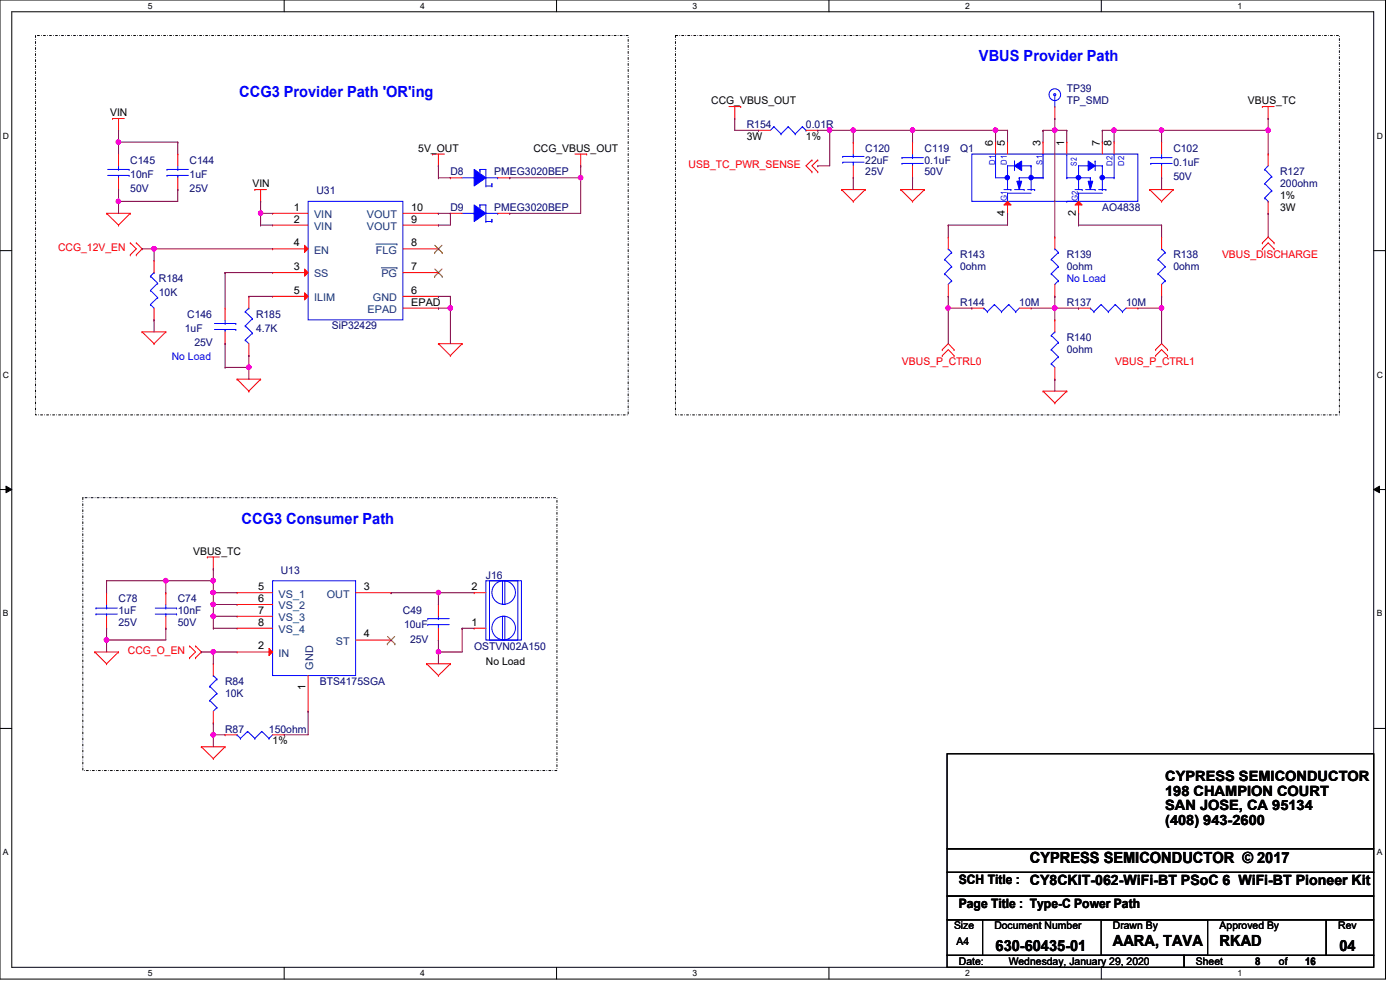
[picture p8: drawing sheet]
<svg xmlns="http://www.w3.org/2000/svg" width="297mm" height="210mm" viewBox="0 0 297 210" stroke-linecap="round" stroke-linejoin="round" font-family="sans-serif">
<defs><g id="words">
<g font-size="3.3" fill="#00f">
<text x="207.7" y="13">VBUS Provider Path</text>
<text x="50.8" y="20.6">CCG3 Provider Path 'OR'ing</text>
<text x="51.3" y="111.1">CCG3 Consumer Path</text>
</g>
<g font-size="3.3">
<text x="218.5" y="183">CYPRESS SEMICONDUCTOR © 2017</text>
<text x="211.2" y="201.6">630-60435-01</text>
<text x="236.1" y="200.6">AARA, TAVA</text>
<text x="258.7" y="200.6">RKAD</text>
<text x="284.1" y="201.6">04</text>
</g>
<g font-size="3">
<text x="247.2" y="165.7">CYPRESS SEMICONDUCTOR</text>
<text x="247.2" y="168.8">198 CHAMPION COURT</text>
<text x="247.2" y="171.9">SAN JOSE, CA 95134</text>
<text x="247.2" y="175">(408) 943-2600</text>
</g>
<g font-size="2.8">
<text x="203.4" y="187.6">SCH Title : CY8CKIT-062-WiFi-BT PSoC 6 WiFi-BT Pioneer Kit</text>
<text x="203.4" y="192.7">Page Title : Type-C Power Path</text>
</g>
<g font-size="2.2">
<text x="150.9" y="22.1">CCG_VBUS_OUT</text>
<text x="264.8" y="22.1">VBUS_TC</text>
<text x="23.4" y="24.6">VIN</text>
<text x="158.4" y="29.7">3W</text>
<text x="171" y="29.7">1%</text>
<text x="88.7" y="32.2">5V_OUT</text>
<text x="113.2" y="32.2">CCG_VBUS_OUT</text>
<text x="210.7" y="30.9" transform="rotate(-90 210.7 30.9)">6</text>
<text x="213.2" y="30.9" transform="rotate(-90 213.2 30.9)">5</text>
<text x="220.7" y="30.9" transform="rotate(-90 220.7 30.9)">3</text>
<text x="225.8" y="30.9" transform="rotate(-90 225.8 30.9)">1</text>
<text x="233.3" y="30.9" transform="rotate(-90 233.3 30.9)">7</text>
<text x="235.8" y="30.9" transform="rotate(-90 235.8 30.9)">8</text>
<text x="53.6" y="39.8">VIN</text>
<text x="62.3" y="44.7">1</text>
<text x="62.3" y="47.2">2</text>
<text x="87.2" y="47.2">9</text>
<text x="87.2" y="44.7">10</text>
<text x="213.2" y="45.8" transform="rotate(-90 213.2 45.8)">4</text>
<text x="228.3" y="45.8" transform="rotate(-90 228.3 45.8)">2</text>
<text x="271.6" y="42.2">1%</text>
<text x="271.6" y="44.7">3W</text>
<text x="62.3" y="52.2">4</text>
<text x="87.2" y="52.2">8</text>
<text x="62.3" y="57.3">3</text>
<text x="87.2" y="57.3">7</text>
<text x="62.3" y="62.3">5</text>
<text x="87.2" y="62.3">6</text>
<text x="87.2" y="64.8">EPAD</text>
<text x="41" y="117.7">VBUS_TC</text>
<text x="54.8" y="125.2">5</text>
<text x="77.2" y="125.2">3</text>
<text x="100" y="125.2">2</text>
<text x="54.8" y="127.7">6</text>
<text x="54.8" y="130.2">7</text>
<text x="54.8" y="137.8">2</text>
<text x="54.8" y="132.7">8</text>
<text x="77.2" y="135.2">4</text>
<text x="100" y="132.7">1</text>
<text x="103.1" y="141.1">No Load</text>
<text x="64.8" y="146.3" transform="rotate(-90 64.8 146.3)">1</text>
<text x="57.8" y="157.9">1%</text>
<text x="202.4" y="197.1">Size</text>
<text x="210.9" y="197.1">Document Number</text>
<text x="236.1" y="197.1">Drawn By</text>
<text x="258.7" y="197.1">Approved By</text>
<text x="283.9" y="197.1">Rev</text>
<text x="202.9" y="200.4">A4</text>
<text x="203.4" y="204.7">Date:</text>
<text x="214" y="204.7">Wednesday, January 29, 2020</text>
<text x="253.7" y="204.7">Sheet</text>
<text x="266.3" y="204.7">8</text>
<text x="271.3" y="204.7">of</text>
<text x="276.9" y="204.7">16</text>
</g>
<g font-size="2.2" fill="#000080">
<text x="226.3" y="19.6">TP39</text>
<text x="226.3" y="22.1">TP_SMD</text>
<text x="158.4" y="27.2">R154</text>
<text x="171" y="27.2">0.01R</text>
<text x="27.6" y="34.7">C145</text>
<text x="40.2" y="34.7">C144</text>
<text x="183.6" y="32.2">C120</text>
<text x="183.6" y="34.7">22uF</text>
<text x="196.1" y="32.2">C119</text>
<text x="196.1" y="34.7">0.1uF</text>
<text x="203.7" y="32.2">Q1</text>
<text x="248.9" y="32.2">C102</text>
<text x="248.9" y="35.2">0.1uF</text>
<text x="27.6" y="37.7">10nF</text>
<text x="27.6" y="40.7">50V</text>
<text x="40.2" y="37.7">1uF</text>
<text x="40.2" y="40.7">25V</text>
<text x="67.1" y="41.2">U31</text>
<text x="95.5" y="37.2">D8</text>
<text x="104.9" y="37.2">PMEG3020BEP</text>
<text x="183.6" y="37.2">25V</text>
<text x="196.1" y="37.2">50V</text>
<text x="248.9" y="38.2">50V</text>
<text x="271.6" y="37.2">R127</text>
<text x="271.6" y="39.8">200ohm</text>
<text x="95.5" y="44.7">D9</text>
<text x="104.9" y="44.7">PMEG3020BEP</text>
<text x="233.8" y="44.7">AO4838</text>
<text x="33.7" y="59.9">R184</text>
<text x="203.7" y="54.8">R143</text>
<text x="203.7" y="57.3">0ohm</text>
<text x="226.3" y="54.8">R139</text>
<text x="226.3" y="57.3">0ohm</text>
<text x="248.9" y="54.8">R138</text>
<text x="248.9" y="57.3">0ohm</text>
<text x="33.7" y="62.9">10K</text>
<text x="203.7" y="64.9">R144</text>
<text x="216.2" y="64.9">10M</text>
<text x="226.3" y="64.9">R137</text>
<text x="238.9" y="64.9">10M</text>
<text x="39.2" y="70.4">1uF</text>
<text x="39.7" y="67.4">C146</text>
<text x="54.3" y="67.4">R185</text>
<text x="54.3" y="70.4">4.7K</text>
<text x="70.4" y="69.9">SiP32429</text>
<text x="41.2" y="73.4">25V</text>
<text x="226.3" y="72.4">R140</text>
<text x="226.3" y="74.9">0ohm</text>
<text x="59.6" y="121.7">U13</text>
<text x="103.1" y="122.7">J16</text>
<text x="25.1" y="127.8">C78</text>
<text x="25.1" y="130.3">1uF</text>
<text x="37.7" y="127.8">C74</text>
<text x="37.7" y="130.3">10nF</text>
<text x="85.5" y="130.3">C49</text>
<text x="25.1" y="132.8">25V</text>
<text x="37.7" y="132.8">50V</text>
<text x="85.7" y="133.3">10uF</text>
<text x="87" y="136.3">25V</text>
<text x="100.6" y="137.8">OSTVN02A150</text>
<text x="47.8" y="145.3">R84</text>
<text x="47.8" y="147.9">10K</text>
<text x="67.9" y="145.3">BTS4175SGA</text>
<text x="47.8" y="155.4">R87</text>
<text x="57.1" y="155.4">150ohm</text>
</g>
<g font-size="2.2" fill="#f00">
<text x="146.1" y="35.7">USB_TC_PWR_SENSE</text>
<text x="12.3" y="53.3">CCG_12V_EN</text>
<text x="259.2" y="54.8">VBUS_DISCHARGE</text>
<text x="191.3" y="77.5">VBUS_P_CTRL0</text>
<text x="236.6" y="77.5">VBUS_P_CTRL1</text>
<text x="27.1" y="138.8">CCG_O_EN</text>
</g>
<g font-size="2.2" fill="#004080">
<text x="66.6" y="46.3">VIN</text>
<text x="77.9" y="46.3">VOUT</text>
<text x="66.6" y="48.8">VIN</text>
<text x="66.6" y="53.8">EN</text>
<text x="77.9" y="48.8">VOUT</text>
<text x="79.8" y="53.8">FLG</text>
<text x="66.6" y="58.8">SS</text>
<text x="80.9" y="58.8">PG</text>
<text x="66.6" y="63.9">ILIM</text>
<text x="79.1" y="63.9">GND</text>
<text x="78" y="66.4">EPAD</text>
<text x="59.1" y="126.7">VS_1</text>
<text x="59.1" y="129.2">VS_2</text>
<text x="59.1" y="131.7">VS_3</text>
<text x="69.3" y="126.7">OUT</text>
<text x="59.1" y="134.3">VS_4</text>
<text x="71.2" y="136.8">ST</text>
<text x="59.1" y="139.3">IN</text>
<text x="66.4" y="142" transform="rotate(-90 66.4 142)">GND</text>
</g>
<g font-size="2.2" fill="#00f">
<text x="226.3" y="59.9">No Load</text>
<text x="36.4" y="76.5">No Load</text>
</g>
<g font-size="1.8">
<text x="31.4" y="1.9">5</text>
<text x="89.2" y="1.9">4</text>
<text x="146.9" y="1.9">3</text>
<text x="204.7" y="1.9">2</text>
<text x="262.5" y="1.9">1</text>
<text x=".6" y="29.4">D</text>
<text x="292.1" y="29.4">D</text>
<text x=".6" y="80.1">C</text>
<text x="292.1" y="80.1">C</text>
<text x=".6" y="130.8">B</text>
<text x="292.1" y="130.8">B</text>
<text x=".6" y="181.4">A</text>
<text x="292.1" y="181.4">A</text>
<text x="31.4" y="207.1">5</text>
<text x="89.2" y="207.1">4</text>
<text x="146.9" y="207.1">3</text>
<text x="204.7" y="207.1">2</text>
<text x="262.5" y="207.1">1</text>
</g>
<g font-size="1.7" fill="#00f">
<text x="211.1" y="34.9" transform="rotate(-90 211.1 34.9)">D1</text>
<text x="213.6" y="34.9" transform="rotate(-90 213.6 34.9)">D1</text>
<text x="221.1" y="34.9" transform="rotate(-90 221.1 34.9)">S1</text>
<text x="228.4" y="35.2" transform="rotate(-90 228.4 35.2)">S2</text>
<text x="236" y="35.2" transform="rotate(-90 236 35.2)">D2</text>
<text x="238.5" y="35.2" transform="rotate(-90 238.5 35.2)">D2</text>
<text x="213.6" y="42.7" transform="rotate(-90 213.6 42.7)">G1</text>
<text x="228.7" y="42.7" transform="rotate(-90 228.7 42.7)">G2</text>
</g>
</g></defs>
<path d="M0 0h293.9v207.7h-293.9zM2.5 2.5h288.9v202.7h-288.9z" fill="none" stroke="#000" stroke-width=".21"/>
<g fill="#fff">
<path d="M31.4 .3h.9v1.9h-.9z"/>
<path d="M31.4 205.4h.9v2h-.9z"/>
</g>
<path d="M60.3 0v2.5M60.3 205.2v2.5" fill="none" stroke="#000" stroke-width=".21"/>
<g fill="#fff">
<path d="M89.2 .3h.9v1.9h-.9z"/>
<path d="M89.2 205.4h.9v2h-.9z"/>
</g>
<path d="M118.1 0v2.5M118.1 205.2v2.5" fill="none" stroke="#000" stroke-width=".21"/>
<g fill="#fff">
<path d="M146.9 .3h1v1.9h-1z"/>
<path d="M146.9 205.4h1v2h-1z"/>
</g>
<path d="M175.9 0v2.5M175.9 205.2v2.5" fill="none" stroke="#000" stroke-width=".21"/>
<g fill="#fff">
<path d="M204.7 .3h1v1.9h-1z"/>
<path d="M204.7 205.4h1v2h-1z"/>
</g>
<path d="M233.6 0v2.5M233.6 205.2v2.5" fill="none" stroke="#000" stroke-width=".21"/>
<g fill="#fff">
<path d="M262.5 .3h1v1.9h-1z"/>
<path d="M262.5 205.4h1v2h-1z"/>
<path d="M.6 27.8h1.3v2h-1.3z"/>
<path d="M292.1 27.8h1.2v2h-1.2z"/>
<path d="M.6 78.5h1.3v2h-1.3z"/>
<path d="M292.1 78.5h1.2v2h-1.2z"/>
</g>
<path d="M0 53.2h2.5M291.4 53.2h2.5" fill="none" stroke="#000" stroke-width=".21"/>
<g fill="#fff">
<path d="M.6 129.2h1.2v1.9h-1.2z"/>
<path d="M292.1 129.2h1.1v1.9h-1.1z"/>
</g>
<path d="M0 103.8h2.5M1.3 103.1l1.2 .7-1.2 .7zM291.4 103.8l1.3-.7v1.4zM291.4 103.8h2.5" fill="none" stroke="#000" stroke-width=".21"/>
<path d="M1.3 103.1l1.2 .7-1.2 .7zM291.4 103.8l1.3-.7v1.4z" fill="#000"/>
<g fill="#fff">
<path d="M.6 179.8h1.2v2h-1.2z"/>
<path d="M292.1 179.8h1.1v2h-1.1z"/>
</g>
<path d="M0 154.5h2.5M200.9 159.9h90.5v20.1h-90.5zM291.4 154.5h2.5M200.9 180h90.5v5h-90.5zM200.9 185h90.5v5.1h-90.5zM200.9 195.1h7.5v7.5h-7.5zM200.9 190.1h90.5v5h-90.5zM208.4 195.1h72.9v7.5h-72.9zM233.6 195.1h22.6v7.5h-22.6zM281.3 195.1h10.1v7.5h-10.1zM200.9 202.6h50.3v2.6h-50.3zM251.2 202.6h40.2v2.6h-40.2z" fill="none" stroke="#000" stroke-width=".21"/>
<path d="M7.5 7.5h125.8v80.5h-125.8zM143.3 7.5h140.8v80.5h-140.8zM17.6 105.6h100.6v57.8h-100.6z" fill="none" stroke="#000" stroke-width=".21" stroke-dasharray=".4 .4 0 .4"/>
<g fill="none" stroke="#f00" stroke-width=".21">
<path d="M23.9 25.1h.1M23.9 25.1h2.5M25.1 27.6h.1M25.1 32.7h.1M25.1 25.1v2.5M25.1 32.7v2.5M25.1 37.7v2.5M91.8 32.7h.1M91.8 32.7h2.5M93 35.2h.1M93 32.7v2.5M122 32.7h2.5"/>
<path d="M123.2 35.2h.1M123.2 32.7v2.5M124.5 32.7h.1M154.6 22.6h2.5M155.9 25.1h.1M155.9 22.6v2.5M157.1 22.6h.1M172.3 34h.1M172.3 36.4h.1M172.3 34l-1.3 1.2 1.3 1.2M173.5 34h.1M173.5 36.4h.1"/>
<path d="M173.5 34l-1.2 1.2 1.2 1.2M267.8 22.6h.1M267.8 22.6h2.5M269 25.1h.1M269 22.6v2.5M22.6 45.3h.1M22.6 45.3h5M22.6 45.3l2.5 2.5M25.1 47.8h.1M25.1 40.2h.1M27.6 45.3h.1M27.6 51.5h.1"/>
<path d="M27.6 54.1h.1M27.6 45.3l-2.5 2.5M27.6 51.5l1.3 1.3-1.3 1.3M28.9 54.1h.1M28.9 51.5h.1M28.9 51.5l1.2 1.3-1.2 1.3M54.1 40.2h.1M54.1 40.2h2.5M55.3 42.7h.1M55.3 40.2v2.5M178.5 40.2h.1M178.5 40.2h5.1"/>
<path d="M178.5 40.2l2.5 2.5M181 42.7h.1M183.6 40.2h.1M183.6 40.2l-2.6 2.5M191.1 40.2h.1M191.1 40.2h5M191.1 40.2l2.5 2.5M193.6 42.7h.1M196.1 40.2h.1M196.1 40.2l-2.5 2.5M201.2 50.3h.1M201.2 50.3v2.5"/>
<path d="M243.9 40.2h.1M243.9 40.2h5M243.9 40.2l2.5 2.5M246.4 42.7h.1M248.9 40.2h.1M248.9 40.2l-2.5 2.5M267.8 51.5h.1M267.8 52.8h.1M267.8 51.5l1.2-1.2 1.3 1.2M267.8 52.8l1.2-1.3 1.3 1.3M270.3 51.5h.1M270.3 52.8h.1"/>
<path d="M30.1 70.4h.1M30.1 70.4h5.1M30.1 70.4l2.6 2.5M32.7 72.9h.1M35.2 70.4h.1M35.2 70.4l-2.5 2.5M93 72.9h.1M93 72.9h5M93 72.9l2.5 2.5M95.5 75.4h.1M98 72.9h.1M98 72.9l-2.5 2.5"/>
<path d="M199.9 74.2h.1M199.9 75.4h.1M199.9 74.2l1.3-1.3 1.2 1.3M199.9 75.4l1.3-1.2 1.2 1.2M201.2 62.9h.1M201.2 60.3v2.6M202.4 74.2h.1M202.4 75.4h.1M245.2 74.2h.1M245.2 75.4h.1M245.2 74.2l1.2-1.3 1.3 1.3M245.2 75.4l1.2-1.2 1.3 1.2"/>
<path d="M247.7 74.2h.1M247.7 75.4h.1M50.3 80.4h.1M50.3 80.4h5M50.3 80.4l2.5 2.6M52.8 83h.1M55.3 80.4h.1M55.3 80.4l-2.5 2.6M221.3 83h.1M221.3 83h5M221.3 83l2.5 2.5M223.8 85.5h.1"/>
<path d="M226.3 83h.1M226.3 83l-2.5 2.5M44 118.2h.1M44 118.2h2.5M45.3 118.2v2.5M20.1 138.3h.1M20.1 138.3h5M20.1 138.3l2.5 2.5M25.1 138.3h.1M25.1 138.3l-2.5 2.5M40.2 137h.1M40.2 139.5h.1"/>
<path d="M40.2 137l1.3 1.3-1.3 1.2M41.5 139.5h.1M41.5 137h.1M41.5 137l1.2 1.3-1.2 1.2M45.3 120.7h.1M22.6 140.8h.1M42.7 158.4h.1M42.7 158.4h5.1M42.7 158.4l2.6 2.5M47.8 158.4h.1M47.8 155.9h.1M47.8 158.4l-2.5 2.5"/>
<path d="M47.8 155.9h2.5M57.8 155.9h2.5M60.3 155.9h.1M90.5 140.8h.1M90.5 140.8h5M90.5 140.8l2.5 2.5M93 143.3h.1M95.5 140.8h.1M95.5 140.8l-2.5 2.5M45.3 160.9h.1"/>
</g>
<g fill="none" stroke="#00f" stroke-width=".21">
<path d="M22.9 35.9h4.5M22.9 37.2h4.5M25.1 37.2h.1M25.1 35.9h.1M25.1 35.2v.7M25.1 37.2v.5M27.4 35.9h.1M27.4 37.2h.1M98 45.3h2.6M100.6 45.3h.1M101.8 43.5h.1M101.8 43.5h1.3v3.5"/>
<path d="M103.1 47h.1M103.1 45.3h2.5M103.1 47h1.3M104.4 47h.1M105.6 45.3h.1M200.4 58.1h.1M200.4 55h.1M200.4 58.1l1.5 1.5M200.4 55l1.5 1.6M201.2 52.8h.1M201.2 52.8l.7 .8M201.9 59.6h.1"/>
<path d="M201.9 56.6h.1M201.9 53.6h.1M201.9 59.6l-.7 .7M201.9 56.6l-1.5 1.5M201.9 53.6l-1.5 1.4M50.3 155.9h.1M50.3 155.9l.7 .7M51 156.6h.1M52.5 155.2h.1M52.5 155.2l1.6 1.4M52.5 155.2l-1.5 1.4M54.1 156.6h.1"/>
<path d="M55.5 155.2h.1M55.5 155.2l1.6 1.4M55.5 155.2l-1.4 1.4M57.1 156.6h.1M57.8 155.9l-.7 .7"/>
</g>
<path d="M100.6 43.5l2.5 1.8-2.5 1.7z" fill-rule="evenodd" fill="#00f"/>
<g fill="none" stroke="#00f" stroke-width=".21">
<path d="M35.4 35.9h.1M35.4 37.2h.1M35.4 35.9h4.6M35.4 37.2h4.6M37.7 37.2h.1M37.7 35.9h.1M37.7 35.2v.7M37.7 37.2v.5M191.3 33.4h.1M191.3 34.7h.1M191.3 33.4h4.6M191.3 34.7h4.6"/>
<path d="M193.6 34.7h.1M193.6 33.4h.1M193.6 32.7v.7M193.6 34.7v.5M100.6 43.5l2.5 1.8-2.5 1.7zM101.8 44h.1M101.8 43.5v.5M104.4 46.5h.1M104.4 46.5v.5M45.5 68.6h4.5M45.5 69.9h4.5M47.8 69.9h.1"/>
<path d="M47.8 68.6h.1M47.8 67.9v.7M47.8 69.9v.5M50 68.6h.1M50 69.9h.1M52 72.1h.1M52 69.1h.1M52 66.1h.1M52 72.1l.8 .8M52 69.1l1.6 1.6M52 66.1l1.6 1.5M52.8 65.4h.1"/>
<path d="M52.8 65.4l-.8 .7M53.6 70.7h.1M53.6 67.6h.1M53.6 70.7l-1.6 1.4M53.6 67.6l-1.6 1.5M57.8 123.2h17.6v20.1h-17.6zM103.1 123.2h7.5v12.6h-7.5zM103.8 123.2h6.1v12.6h-6.1zM106.6 130.7h.5v5.1h-.5zM106.6 123.2h.5v5h-.5z"/>
<circle cx="106.8" cy="133.2" r="2.5"/>
<circle cx="106.8" cy="125.7" r="2.5"/>
</g>
<g fill="none" stroke="#f00" stroke-width=".21">
<path d="M37.7 32.7h.1M37.7 32.7v2.5M37.7 37.7v2.5M193.6 37.7h.1M193.6 30.1h.1M193.6 30.1v2.6M193.6 35.2v2.5M37.7 40.2h.1M95.5 45.3h.1M95.5 45.3h2.5M105.6 45.3h2.5M108.1 45.3h.1"/>
<path d="M47.8 72.9h.1M47.8 65.4h.1M47.8 65.4v2.5M47.8 70.4v2.5M52.8 75.4h.1M52.8 62.9h.1M52.8 62.9v2.5M52.8 72.9v2.5M100.6 133.3h.1M100.6 125.7h.1M100.6 133.3h2.5M100.6 125.7h2.5"/>
<path d="M65.4 150.9h.1M65.4 143.3v7.6"/>
</g>
<path d="M57.1 137.5l.7 .8-.7 .8z" fill="#f00"/>
<g fill="none" stroke="#f00" stroke-width=".21">
<path d="M228.8 65.4h.1M228.8 65.4h2.5M238.9 65.4h2.5M241.4 65.4h.1M50.3 138.3h.1M50.3 125.7h.1M50.3 128.2h.1M50.3 130.7h.1M50.3 133.3h.1M50.3 138.3h7.5M50.3 125.7h7.5M50.3 128.2h7.5"/>
<path d="M50.3 130.7h7.5M50.3 133.3h7.5M57.1 137.5l.7 .8-.7 .8zM75.4 125.7h7.6M75.4 135.8h7.6M83 125.7h.1M83 135.8h.1"/>
</g>
<path d="M82.2 136.6h.1M82.2 135l1.6 1.6M83.7 135l-1.5 1.6M83.8 136.6h.1" fill="none" stroke="#804000" stroke-width=".21"/>
<g fill="none" stroke="#00f" stroke-width=".21">
<path d="M206.2 32.7h35.2v10h-35.2zM232.3 34.2h.1M232.3 34.2v2M231.3 65.4h.1M231.3 65.4l.8 .7M232.1 66.1h.1M233.6 64.6h.1M233.6 64.6l1.5 1.5M233.6 64.6l-1.5 1.5M235.1 66.1h.1M236.6 64.6h.1M236.6 64.6l1.5 1.5"/>
<path d="M236.6 64.6l-1.5 1.5M238.1 66.1h.1M238.9 65.4l-.8 .7"/>
</g>
<path d="M230.8 34.2l1.5 1-1.5 1z" fill="#00f"/>
<path d="M228.8 35.2h5M230.8 34.2l1.5 1-1.5 1zM231.3 35.2h.1M233.8 35.2h.1" fill="none" stroke="#00f" stroke-width=".21"/>
<path d="M230.8 38.4h1l-.5 1.8z" fill="#00f"/>
<path d="M230.8 38.4h1l-.5 1.8zM231.3 37.7h.1M231.3 37.7v2.5M233.8 35.2v5M228 40.2h1.6M228.8 41h.1M228.8 41v1.7M229.6 40.2h.1M233.8 40.2h.1" fill="none" stroke="#00f" stroke-width=".21"/>
<circle cx="233.8" cy="37.7" r=".48" fill="#00f"/>
<g fill="none" stroke="#00f" stroke-width=".21">
<path d="M226.3 37.7h.1M226.3 37.7h5M228.8 35.2h.1M228.8 35.2v5M226.3 42.7h.1M226.3 42.7h2.5M228.8 41h.1M228.8 41h5M230.3 40.2h2M232.3 40.2h.1M233.1 40.2h1.5M234.6 40.2h.1"/>
<circle cx="233.8" cy="37.7" r=".48"/>
</g>
<circle cx="228.8" cy="37.7" r=".48" fill="#00f"/>
<g fill="none" stroke="#00f" stroke-width=".21">
<path d="M226.3 32.7h.1M226.3 32.7v5M233.8 37.7h2.5M236.3 37.7h.1M236.3 32.7h.1M236.3 32.7v5M213 40.2h1.5M213.7 41h.1M213.7 41v1.7M214.5 40.2h.1M218 40.2h1.5M219.5 40.2h.1"/>
<circle cx="228.8" cy="37.7" r=".48"/>
</g>
<path d="M215.2 35.2l1.5-1v2z" fill="#00f"/>
<path d="M213.7 35.2h.1M213.7 35.2v5M215.2 35.2l1.5-1v2zM221.3 32.7h.1M221.3 32.7v5" fill="none" stroke="#00f" stroke-width=".21"/>
<path d="M215.7 38.4h1l-.5 1.8z" fill="#00f"/>
<path d="M215.2 34.2h.1M215.2 34.2v2M215.7 38.4h1l-.5 1.8zM218.7 37.7h2.6M221.3 37.7h.1" fill="none" stroke="#00f" stroke-width=".21"/>
<circle cx="213.7" cy="37.7" r=".47" fill="#00f"/>
<g fill="none" stroke="#00f" stroke-width=".21">
<path d="M216.2 37.7h.1M216.2 37.7h5.1M213.7 41h.1M213.7 41h5"/>
<circle cx="213.7" cy="37.7" r=".47"/>
</g>
<circle cx="218.7" cy="37.7" r=".47" fill="#00f"/>
<g fill="none" stroke="#00f" stroke-width=".21">
<path d="M211.2 32.7h.1M211.2 32.7v5h2.5M213.7 37.7h.1M213.7 35.2h5M216.2 35.2h.1M216.2 37.7h.1M216.2 37.7v2.5M218.7 35.2h.1M218.7 35.2v5M215.2 40.2h2.1M217.3 40.2h.1M218.7 40.2h.1"/>
<circle cx="218.7" cy="37.7" r=".47"/>
</g>
<path d="M213 43.5l.7-.8 .8 .8z" fill="#f00"/>
<path d="M211.2 30.1h.1M211.2 30.1v2.6M221.3 30.1h.1M221.3 30.1v2.6M226.3 30.1h.1M226.3 30.1v2.6M213 43.5l.7-.8 .8 .8zM213.7 45.3h.1M213.7 42.7v2.6" fill="none" stroke="#f00" stroke-width=".21"/>
<path d="M228 43.5l.8-.8 .8 .8z" fill="#f00"/>
<g fill="none" stroke="#f00" stroke-width=".21">
<path d="M213.7 30.1h.1M213.7 30.1v2.6M233.8 30.1h.1M233.8 30.1v2.6M236.3 30.1h.1M236.3 30.1v2.6M57.8 45.3h.1M57.8 47.8h.1M57.8 45.3h7.6M57.8 47.8h7.6M228 43.5l.8-.8 .8 .8zM228.8 45.3h.1"/>
<path d="M228.8 42.7v2.6"/>
</g>
<path d="M65.4 42.7h20.1v25.2h-20.1z" fill="none" stroke="#00f" stroke-width=".21"/>
<path d="M64.6 57.1l.8 .7-.8 .8z" fill="#f00"/>
<path d="M57.8 57.8h.1M57.8 57.8h7.6M64.6 57.1l.8 .7-.8 .8z" fill="none" stroke="#f00" stroke-width=".21"/>
<path d="M64.6 52l.8 .8-.8 .8z" fill="#f00"/>
<path d="M57.8 52.8h.1M57.8 52.8h7.6M64.6 52l.8 .8-.8 .8z" fill="none" stroke="#f00" stroke-width=".21"/>
<path d="M64.6 62.1l.8 .8-.8 .7z" fill="#f00"/>
<g fill="none" stroke="#f00" stroke-width=".21">
<path d="M160.9 27.6h.1M160.9 27.6h2.5M171 27.6h2.5M173.5 27.6h.1M181 30.1h.1M181 37.7h.1M181 30.1v2.6M181 35.2v2.5M223.8 25.1h.1M223.8 22.6v2.5M246.4 37.7h.1M246.4 30.1h.1"/>
<path d="M246.4 30.1v2.6M246.4 35.2v2.5M269 32.7h.1M269 32.7v2.5M32.7 55.3h.1M32.7 55.3v2.5M85.5 57.8h7.5M85.5 52.8h7.5M85.5 47.8h7.5M85.5 45.3h7.5M93 57.8h.1M93 52.8h.1"/>
<path d="M93 47.8h.1M93 45.3h.1M223.8 50.3h.1M223.8 50.3v2.5M269 45.3h.1M269 42.7v2.6M32.7 67.9h.1M32.7 65.4v2.5M57.8 62.9h.1M57.8 62.9h7.6M64.6 62.1l.8 .8-.8 .7zM85.5 62.9h7.5"/>
<path d="M85.5 65.4h7.5M93 62.9h.1M93 65.4h.1M206.2 65.4h.1M206.2 65.4h2.5M216.2 65.4h2.5M218.7 65.4h.1M223.8 67.9h.1M223.8 62.9h.1M223.8 60.3v2.6M223.8 67.9v2.5M223.8 77.9v2.5"/>
<path d="M223.8 80.4h.1M22.6 133.3h.1M22.6 125.7h.1M22.6 125.7v2.5M22.6 130.7v2.6M35.2 133.3h.1M35.2 125.7h.1M35.2 125.7v2.5M35.2 130.7v2.6M93 128.2h.1M93 135.8h.1M93 128.2v2.5"/>
<path d="M93 133.3v2.5M45.3 153.4h.1M45.3 140.8h.1M45.3 140.8v2.5M45.3 150.9v2.5"/>
</g>
<path d="M92.2 58.6h.1M92.2 53.6h.1M92.2 57.1l1.6 1.5M92.2 52l1.6 1.6M93.8 57.1l-1.6 1.5M93.8 52l-1.6 1.6M93.8 58.6h.1M93.8 53.6h.1" fill="none" stroke="#804000" stroke-width=".21"/>
<path d="M79.8 51.8h4.4M80.9 56.8h3.3M84.2 56.8h.1M84.2 51.8h.1" fill="none" stroke="#004080" stroke-width=".21"/>
<g fill="none" stroke="#00f" stroke-width=".21">
<path d="M223.6 19.9h.3v.3h-.3zM98 37.7h2.6M100.6 37.7h.1M101.8 35.9h.1M101.8 35.9h1.3v3.6M103.1 39.5h.1M103.1 37.7h2.5M103.1 39.5h1.3M104.4 39.5h.1M105.6 37.7h.1M164.2 26.9h.1M164.2 26.9l-.8 .7"/>
<path d="M164.2 26.9l1.5 1.5M165.7 28.4h.1M167.2 26.9h.1M167.2 26.9l-1.5 1.5M167.2 26.9l1.5 1.5M168.7 28.4h.1M170.2 26.9h.1M170.2 26.9l-1.5 1.5M170.2 26.9l.8 .7M171 27.6h.1M178.8 34.4h.1M178.8 33.2h.1"/>
<path d="M178.8 34.4h4.5M178.8 33.2h4.5M181 33.2h.1M181 34.4h.1M181 32.7v.5M181 34.4v.8M223.8 22.6h.1M223.8 20.1v2.5M244.1 33.4h.1M244.1 34.7h.1M244.1 33.4h4.6M244.1 34.7h4.6"/>
<path d="M246.4 34.7h.1M246.4 33.4h.1M246.4 32.7v.7M246.4 34.7v.5M268.3 35.9h.1M268.3 38.9h.1M268.3 35.9l1.5 1.6M268.3 38.9l1.5 1.6M269 35.2l-.7 .7M269.8 37.5h.1M269.8 37.5l-1.5 1.4M31.9 58.6h.1"/>
<path d="M31.9 58.6l1.5 1.5M32.7 57.8h.1M32.7 57.8l-.8 .8M223 58.1h.1M223 55h.1M223 58.1l1.5 1.5M223 55l1.5 1.6M223.8 52.8h.1M223.8 52.8l.7 .8M224.5 59.6h.1M224.5 56.6h.1M224.5 53.6h.1"/>
<path d="M224.5 59.6l-.7 .7M224.5 56.6l-1.5 1.5M224.5 53.6l-1.5 1.4M268.3 42h.1M268.3 42l.7 .7M269 42.7h.1M269.8 40.5h.1M269.8 40.5l-1.5 1.5M31.9 64.6h.1M31.9 61.6h.1M31.9 64.6l.8 .8M31.9 61.6l1.5 1.5"/>
<path d="M33.4 63.1h.1M33.4 60.1h.1M33.4 63.1l-1.5 1.5M33.4 60.1l-1.5 1.5M208.7 65.4h.1M208.7 65.4l.8 .7M209.5 66.1h.1M210.9 64.6h.1M210.9 64.6l1.6 1.5M210.9 64.6l-1.4 1.5M212.5 66.1h.1M214 64.6h.1"/>
<path d="M214 64.6l1.5 1.5M214 64.6l-1.5 1.5M215.5 66.1h.1M216.2 65.4l-.7 .7M223 77.2h.1M223 74.2h.1M223 71.2h.1M223 77.2l.8 .7M223 74.2l1.5 1.5M223 71.2l1.5 1.4M223.8 70.4h.1M223.8 70.4l-.8 .8"/>
<path d="M224.5 75.7h.1M224.5 72.6h.1M224.5 75.7l-1.5 1.5M224.5 72.6l-1.5 1.6M20.4 129h.1M20.4 130.3h.1M20.4 129h4.5M20.4 130.3h4.5M22.6 130.3h.1M22.6 129h.1M22.6 128.2v.8M22.6 130.3v.4"/>
<path d="M32.9 129h4.6M32.9 130.3h4.6M35.2 130.3h.1M35.2 129h.1M35.2 128.2v.8M35.2 130.3v.4M37.5 129h.1M37.5 130.3h.1M90.8 132.5h.1M90.8 131.2h.1M90.8 132.5h4.5M90.8 131.2h4.5"/>
<path d="M93 131.2h.1M93 132.5h.1M93 130.7v.5M93 132.5v.8M44.5 148.6h.1M44.5 145.6h.1M44.5 148.6l1.5 1.5M44.5 145.6l1.5 1.5M45.3 143.3h.1M45.3 143.3l.7 .8M46 150.1h.1M46 147.1h.1"/>
<path d="M46 144.1h.1M46 150.1l-.7 .8M46 147.1l-1.5 1.5M46 144.1l-1.5 1.5"/>
<circle cx="223.8" cy="20.1" r="1.24"/>
</g>
<path d="M100.6 35.9l2.5 1.8-2.5 1.8z" fill-rule="evenodd" fill="#00f"/>
<g fill="none" stroke="#00f" stroke-width=".21">
<path d="M100.6 35.9l2.5 1.8-2.5 1.8zM101.8 36.4h.1M101.8 35.9v.5M104.4 38.9h.1M104.4 38.9v.6M245.7 58.1h.1M245.7 55h.1M245.7 58.1l1.5 1.5M245.7 55l1.5 1.6M246.4 52.8h.1M246.4 52.8l.8 .8M247.2 59.6h.1"/>
<path d="M247.2 56.6h.1M247.2 53.6h.1M247.2 59.6l-.8 .7M247.2 56.6l-1.5 1.5M247.2 53.6l-1.5 1.4"/>
</g>
<path d="M95.5 37.7h.1M95.5 37.7h2.5M105.6 37.7h2.5M108.1 37.7h.1M246.4 50.3h.1M246.4 50.3v2.5M246.4 62.9h.1M246.4 60.3v2.6" fill="none" stroke="#f00" stroke-width=".21"/>
<path d="M236.3 27.6h.1M236.3 27.6v2.5M223.8 80.4h.1M223.8 80.4v2.6" fill="none" stroke="#800040" stroke-width=".21"/>
<circle cx="236.3" cy="27.6" r=".49" fill="#f0f"/>
<circle cx="236.3" cy="27.6" r=".49" fill="none" stroke="#f0f" stroke-width=".21"/>
<path d="M176 27.6h.1M176 27.6v7.6M193.6 37.7h.1M193.6 37.7v2.5M246.4 37.7h.1M246.4 37.7v2.5" fill="none" stroke="#800040" stroke-width=".21"/>
<circle cx="176" cy="27.6" r=".48" fill="#f0f"/>
<circle cx="176" cy="27.6" r=".48" fill="none" stroke="#f0f" stroke-width=".21"/>
<path d="M176 27.6h5M181 27.6h.1M246.4 27.6h.1M246.4 27.6h22.6M201.2 62.9h.1M201.2 62.9v2.5" fill="none" stroke="#800040" stroke-width=".21"/>
<circle cx="269" cy="27.6" r=".48" fill="#f0f"/>
<circle cx="269" cy="27.6" r=".48" fill="none" stroke="#f0f" stroke-width=".21"/>
<path d="M155.9 25.1h.1M155.9 25.1v2.5h5M160.9 27.6h.1M181 37.7h.1M181 27.6h.1M181 27.6h30.2M181 37.7v2.5M193.6 27.6h.1" fill="none" stroke="#800040" stroke-width=".21"/>
<circle cx="193.6" cy="27.6" r=".48" fill="#f0f"/>
<circle cx="193.6" cy="27.6" r=".48" fill="none" stroke="#f0f" stroke-width=".21"/>
<path d="M218.7 65.4h5.1M223.8 65.4h.1" fill="none" stroke="#800040" stroke-width=".21"/>
<circle cx="223.8" cy="65.3" r=".49" fill="#f0f"/>
<circle cx="223.8" cy="65.3" r=".49" fill="none" stroke="#f0f" stroke-width=".21"/>
<path d="M181 27.6h.1M181 27.6v2.5M233.8 27.6h.1M233.8 27.6v2.5M233.8 27.6h2.5M201.2 47.8h.1M201.2 47.8h12.5" fill="none" stroke="#800040" stroke-width=".21"/>
<circle cx="181" cy="27.6" r=".48" fill="#f0f"/>
<circle cx="181" cy="27.6" r=".48" fill="none" stroke="#f0f" stroke-width=".21"/>
<path d="M211.2 27.6h.1M211.2 27.6v2.5" fill="none" stroke="#800040" stroke-width=".21"/>
<circle cx="211.2" cy="27.6" r=".49" fill="#f0f"/>
<circle cx="211.2" cy="27.6" r=".49" fill="none" stroke="#f0f" stroke-width=".21"/>
<g fill="none" stroke="#800040" stroke-width=".21">
<path d="M193.6 27.6h.1M193.6 27.6v2.5M211.2 27.6h.1M211.2 27.6h2.5M213.7 27.6h.1M213.7 27.6v2.5M223.8 25.1h.1M223.8 25.1v2.5M236.3 27.6h.1M236.3 27.6h10.1M269 25.1h.1M269 25.1v2.5"/>
<path d="M269 45.3h.1M269 45.3v5M201.2 65.4h.1M201.2 65.4v7.5M223.8 62.9h.1M223.8 62.9v2.5M241.4 65.4h5M246.4 62.9h.1M246.4 65.4h.1M246.4 62.9v2.5"/>
</g>
<circle cx="246.4" cy="65.3" r=".49" fill="#f0f"/>
<circle cx="246.4" cy="65.3" r=".49" fill="none" stroke="#f0f" stroke-width=".21"/>
<path d="M201.2 65.4h5M206.2 65.4h.1" fill="none" stroke="#800040" stroke-width=".21"/>
<circle cx="201.1" cy="65.3" r=".48" fill="#f0f"/>
<circle cx="201.1" cy="65.3" r=".48" fill="none" stroke="#f0f" stroke-width=".21"/>
<path d="M246.4 27.6h.1M246.4 27.6v2.5M223.8 65.4h.1M223.8 65.4v2.5M223.8 65.4h5M228.8 65.4h.1" fill="none" stroke="#800040" stroke-width=".21"/>
<circle cx="246.4" cy="27.6" r=".49" fill="#f0f"/>
<circle cx="246.4" cy="27.6" r=".49" fill="none" stroke="#f0f" stroke-width=".21"/>
<g fill="none" stroke="#800040" stroke-width=".21">
<path d="M123.2 37.7h.1M123.2 37.7v7.6h-15.1M269 27.6h.1M269 27.6v5.1M30.1 52.8h.1M30.1 52.8h2.6M55.3 47.8h.1M55.3 42.7h.1M55.3 45.3h.1M55.3 47.8h2.5M55.3 45.3h2.5M55.3 42.7v2.6"/>
<path d="M93 45.3h.1M93 47.8h.1M93 45.3h2.5M95.5 45.3h.1M95.5 45.3v2.5h-2.5M108.1 45.3h.1M213.7 45.3h.1M213.7 45.3v2.5M228.8 45.3h.1M228.8 47.8h.1M228.8 45.3v2.5M228.8 47.8h17.6"/>
<path d="M47.8 72.9h.1M47.8 72.9v5"/>
</g>
<circle cx="55.3" cy="45.2" r=".48" fill="#f0f"/>
<circle cx="55.3" cy="45.2" r=".48" fill="none" stroke="#f0f" stroke-width=".21"/>
<path d="M55.3 45.3h.1M55.3 45.3v2.5M95.5 65.4h.1M95.5 65.4v7.5" fill="none" stroke="#800040" stroke-width=".21"/>
<circle cx="95.5" cy="65.3" r=".49" fill="#f0f"/>
<circle cx="95.5" cy="65.3" r=".49" fill="none" stroke="#f0f" stroke-width=".21"/>
<g fill="none" stroke="#800040" stroke-width=".21">
<path d="M93 35.2h.1M93 37.7h.1M93 35.2v2.5M93 37.7h2.5M108.1 37.7h.1M123.2 35.2h.1M123.2 35.2v2.5h-15.1M52.8 75.4h.1M52.8 62.9h.1M52.8 62.9h5M52.8 75.4v2.5M93 62.9h.1"/>
<path d="M93 65.4h.1M93 62.9h2.5M95.5 62.9h.1M95.5 62.9v2.5h-2.5"/>
</g>
<circle cx="123.2" cy="37.7" r=".48" fill="#f0f"/>
<circle cx="123.2" cy="37.7" r=".48" fill="none" stroke="#f0f" stroke-width=".21"/>
<path d="M47.8 57.8h.1M47.8 57.8h10M47.8 57.8v7.6M47.8 77.9h.1M47.8 77.9h5M52.8 77.9h.1M52.8 77.9v2.5" fill="none" stroke="#800040" stroke-width=".21"/>
<circle cx="52.8" cy="77.9" r=".49" fill="#f0f"/>
<circle cx="52.8" cy="77.9" r=".49" fill="none" stroke="#f0f" stroke-width=".21"/>
<path d="M45.3 128.2h.1M45.3 128.2v2.5M45.3 128.2h5M60.3 155.9h.1M65.4 150.9h.1M65.4 150.9v5h-5.1" fill="none" stroke="#800040" stroke-width=".21"/>
<circle cx="45.2" cy="128.2" r=".49" fill="#f0f"/>
<circle cx="45.2" cy="128.2" r=".49" fill="none" stroke="#f0f" stroke-width=".21"/>
<path d="M45.3 130.7h.1M45.3 130.7v2.6" fill="none" stroke="#800040" stroke-width=".21"/>
<circle cx="45.2" cy="130.7" r=".48" fill="#f0f"/>
<circle cx="45.2" cy="130.7" r=".48" fill="none" stroke="#f0f" stroke-width=".21"/>
<path d="M22.6 133.3h.1M22.6 133.3v2.5M45.3 130.7h.1M45.3 133.3h.1M45.3 130.7h5M45.3 133.3h5" fill="none" stroke="#800040" stroke-width=".21"/>
<circle cx="22.6" cy="135.7" r=".49" fill="#f0f"/>
<circle cx="22.6" cy="135.7" r=".49" fill="none" stroke="#f0f" stroke-width=".21"/>
<path d="M22.6 123.2h.1M22.6 123.2h12.6M45.3 120.7h.1M45.3 138.3h.1M45.3 120.7v2.5M45.3 138.3v2.5M45.3 138.3h5" fill="none" stroke="#800040" stroke-width=".21"/>
<circle cx="45.2" cy="138.3" r=".48" fill="#f0f"/>
<circle cx="45.2" cy="138.3" r=".48" fill="none" stroke="#f0f" stroke-width=".21"/>
<path d="M45.3 155.9h.1M45.3 155.9v2.5" fill="none" stroke="#800040" stroke-width=".21"/>
<circle cx="45.2" cy="155.9" r=".48" fill="#f0f"/>
<circle cx="45.2" cy="155.9" r=".48" fill="none" stroke="#f0f" stroke-width=".21"/>
<g fill="none" stroke="#800040" stroke-width=".21">
<path d="M22.6 135.8h.1M22.6 135.8v2.5M35.2 133.3h.1M35.2 123.2h.1M35.2 133.3v2.5h-12.6M35.2 123.2v2.5M42.7 138.3h.1M42.7 138.3h2.6M45.3 125.7h.1M45.3 123.2h.1M45.3 123.2v5M45.3 125.7h5"/>
<path d="M45.3 153.4h.1M45.3 155.9h.1M45.3 153.4v2.5M45.3 155.9h2.5"/>
</g>
<circle cx="45.2" cy="125.7" r=".48" fill="#f0f"/>
<circle cx="45.2" cy="125.7" r=".48" fill="none" stroke="#f0f" stroke-width=".21"/>
<path d="M35.2 123.2h.1M35.2 123.2h10.1" fill="none" stroke="#800040" stroke-width=".21"/>
<circle cx="45.2" cy="123.2" r=".49" fill="#f0f"/>
<circle cx="45.2" cy="123.2" r=".49" fill="none" stroke="#f0f" stroke-width=".21"/>
<circle cx="35.2" cy="123.2" r=".49" fill="#f0f"/>
<circle cx="35.2" cy="123.2" r=".49" fill="none" stroke="#f0f" stroke-width=".21"/>
<path d="M32.7 52.8h.1M32.7 52.8v2.5M32.7 52.8h25.1M32.7 67.9h.1M32.7 67.9v2.5M22.6 123.2h.1M22.6 123.2v2.5M83 125.7h.1M83 125.7h10" fill="none" stroke="#800040" stroke-width=".21"/>
<circle cx="32.7" cy="52.8" r=".49" fill="#f0f"/>
<circle cx="32.7" cy="52.8" r=".49" fill="none" stroke="#f0f" stroke-width=".21"/>
<path d="M93 125.7h.1M93 125.7v2.5" fill="none" stroke="#800040" stroke-width=".21"/>
<circle cx="93" cy="125.7" r=".47" fill="#f0f"/>
<circle cx="93" cy="125.7" r=".47" fill="none" stroke="#f0f" stroke-width=".21"/>
<path d="M93 125.7h.1M93 138.3h.1M93 125.7h7.6M98 133.3h.1M98 133.3h2.6M98 133.3v5h-5" fill="none" stroke="#800040" stroke-width=".21"/>
<circle cx="93" cy="138.3" r=".47" fill="#f0f"/>
<circle cx="93" cy="138.3" r=".47" fill="none" stroke="#f0f" stroke-width=".21"/>
<path d="M173.5 27.6h.1M173.5 27.6h2.5M221.3 27.6h.1M221.3 27.6h2.5M93 135.8h.1M93 138.3h.1M93 135.8v5" fill="none" stroke="#800040" stroke-width=".21"/>
<circle cx="223.8" cy="27.6" r=".49" fill="#f0f"/>
<circle cx="223.8" cy="27.6" r=".49" fill="none" stroke="#f0f" stroke-width=".21"/>
<g fill="none" stroke="#800040" stroke-width=".21">
<path d="M173.5 35.2h.1M173.5 35.2h2.5M221.3 27.6h.1M221.3 27.6v2.5M223.8 27.6h.1M223.8 27.6v22.7M223.8 27.6h2.5M226.3 27.6h.1M226.3 27.6v2.5M25.1 40.2h.1M25.1 40.2v2.5M201.2 47.8h.1"/>
<path d="M201.2 47.8v2.5M246.4 47.8h.1M246.4 47.8v2.5M246.4 65.4h.1M246.4 65.4v7.5"/>
</g>
<circle cx="25.1" cy="42.7" r=".47" fill="#f0f"/>
<circle cx="25.1" cy="42.7" r=".47" fill="none" stroke="#f0f" stroke-width=".21"/>
<path d="M25.1 30.1h.1M25.1 27.6h.1M25.1 27.6v5.1M37.7 30.1h.1M37.7 30.1v2.6M25.1 42.7h.1M25.1 42.7v2.6M37.7 40.2h.1M37.7 40.2v2.5h-12.6" fill="none" stroke="#800040" stroke-width=".21"/>
<circle cx="25.1" cy="30.1" r=".47" fill="#f0f"/>
<circle cx="25.1" cy="30.1" r=".47" fill="none" stroke="#f0f" stroke-width=".21"/>
<path d="M25.1 30.1h.1M25.1 30.1h12.6" fill="none" stroke="#800040" stroke-width=".21"/>
<circle cx="236.3" cy="27.6" r=".49" fill="#f0f"/>
<circle cx="236.3" cy="27.6" r=".49" fill="none" stroke="#f0f" stroke-width=".21"/>
<circle cx="176" cy="27.6" r=".48" fill="#f0f"/>
<circle cx="176" cy="27.6" r=".48" fill="none" stroke="#f0f" stroke-width=".21"/>
<circle cx="269" cy="27.6" r=".48" fill="#f0f"/>
<circle cx="269" cy="27.6" r=".48" fill="none" stroke="#f0f" stroke-width=".21"/>
<circle cx="193.6" cy="27.6" r=".48" fill="#f0f"/>
<circle cx="193.6" cy="27.6" r=".48" fill="none" stroke="#f0f" stroke-width=".21"/>
<circle cx="223.8" cy="65.3" r=".49" fill="#f0f"/>
<circle cx="223.8" cy="65.3" r=".49" fill="none" stroke="#f0f" stroke-width=".21"/>
<circle cx="181" cy="27.6" r=".48" fill="#f0f"/>
<circle cx="181" cy="27.6" r=".48" fill="none" stroke="#f0f" stroke-width=".21"/>
<circle cx="211.2" cy="27.6" r=".49" fill="#f0f"/>
<circle cx="211.2" cy="27.6" r=".49" fill="none" stroke="#f0f" stroke-width=".21"/>
<circle cx="246.4" cy="65.3" r=".49" fill="#f0f"/>
<circle cx="246.4" cy="65.3" r=".49" fill="none" stroke="#f0f" stroke-width=".21"/>
<circle cx="201.1" cy="65.3" r=".48" fill="#f0f"/>
<circle cx="201.1" cy="65.3" r=".48" fill="none" stroke="#f0f" stroke-width=".21"/>
<circle cx="246.4" cy="27.6" r=".49" fill="#f0f"/>
<circle cx="246.4" cy="27.6" r=".49" fill="none" stroke="#f0f" stroke-width=".21"/>
<circle cx="55.3" cy="45.2" r=".48" fill="#f0f"/>
<circle cx="55.3" cy="45.2" r=".48" fill="none" stroke="#f0f" stroke-width=".21"/>
<circle cx="95.5" cy="65.3" r=".49" fill="#f0f"/>
<circle cx="95.5" cy="65.3" r=".49" fill="none" stroke="#f0f" stroke-width=".21"/>
<circle cx="123.2" cy="37.7" r=".48" fill="#f0f"/>
<circle cx="123.2" cy="37.7" r=".48" fill="none" stroke="#f0f" stroke-width=".21"/>
<circle cx="52.8" cy="77.9" r=".49" fill="#f0f"/>
<circle cx="52.8" cy="77.9" r=".49" fill="none" stroke="#f0f" stroke-width=".21"/>
<circle cx="45.2" cy="128.2" r=".49" fill="#f0f"/>
<circle cx="45.2" cy="128.2" r=".49" fill="none" stroke="#f0f" stroke-width=".21"/>
<circle cx="45.2" cy="130.7" r=".48" fill="#f0f"/>
<circle cx="45.2" cy="130.7" r=".48" fill="none" stroke="#f0f" stroke-width=".21"/>
<circle cx="22.6" cy="135.7" r=".49" fill="#f0f"/>
<circle cx="22.6" cy="135.7" r=".49" fill="none" stroke="#f0f" stroke-width=".21"/>
<circle cx="45.2" cy="138.3" r=".48" fill="#f0f"/>
<circle cx="45.2" cy="138.3" r=".48" fill="none" stroke="#f0f" stroke-width=".21"/>
<circle cx="45.2" cy="155.9" r=".48" fill="#f0f"/>
<circle cx="45.2" cy="155.9" r=".48" fill="none" stroke="#f0f" stroke-width=".21"/>
<circle cx="45.2" cy="125.7" r=".48" fill="#f0f"/>
<circle cx="45.2" cy="125.7" r=".48" fill="none" stroke="#f0f" stroke-width=".21"/>
<circle cx="45.2" cy="123.2" r=".49" fill="#f0f"/>
<circle cx="45.2" cy="123.2" r=".49" fill="none" stroke="#f0f" stroke-width=".21"/>
<circle cx="35.2" cy="123.2" r=".49" fill="#f0f"/>
<circle cx="35.2" cy="123.2" r=".49" fill="none" stroke="#f0f" stroke-width=".21"/>
<circle cx="32.7" cy="52.8" r=".49" fill="#f0f"/>
<circle cx="32.7" cy="52.8" r=".49" fill="none" stroke="#f0f" stroke-width=".21"/>
<circle cx="93" cy="125.7" r=".47" fill="#f0f"/>
<circle cx="93" cy="125.7" r=".47" fill="none" stroke="#f0f" stroke-width=".21"/>
<circle cx="93" cy="138.3" r=".47" fill="#f0f"/>
<circle cx="93" cy="138.3" r=".47" fill="none" stroke="#f0f" stroke-width=".21"/>
<circle cx="223.8" cy="27.6" r=".49" fill="#f0f"/>
<circle cx="223.8" cy="27.6" r=".49" fill="none" stroke="#f0f" stroke-width=".21"/>
<circle cx="25.1" cy="42.7" r=".47" fill="#f0f"/>
<circle cx="25.1" cy="42.7" r=".47" fill="none" stroke="#f0f" stroke-width=".21"/>
<circle cx="25.1" cy="30.1" r=".47" fill="#f0f"/>
<circle cx="25.1" cy="30.1" r=".47" fill="none" stroke="#f0f" stroke-width=".21"/>
<use href="#words"/>
</svg>
